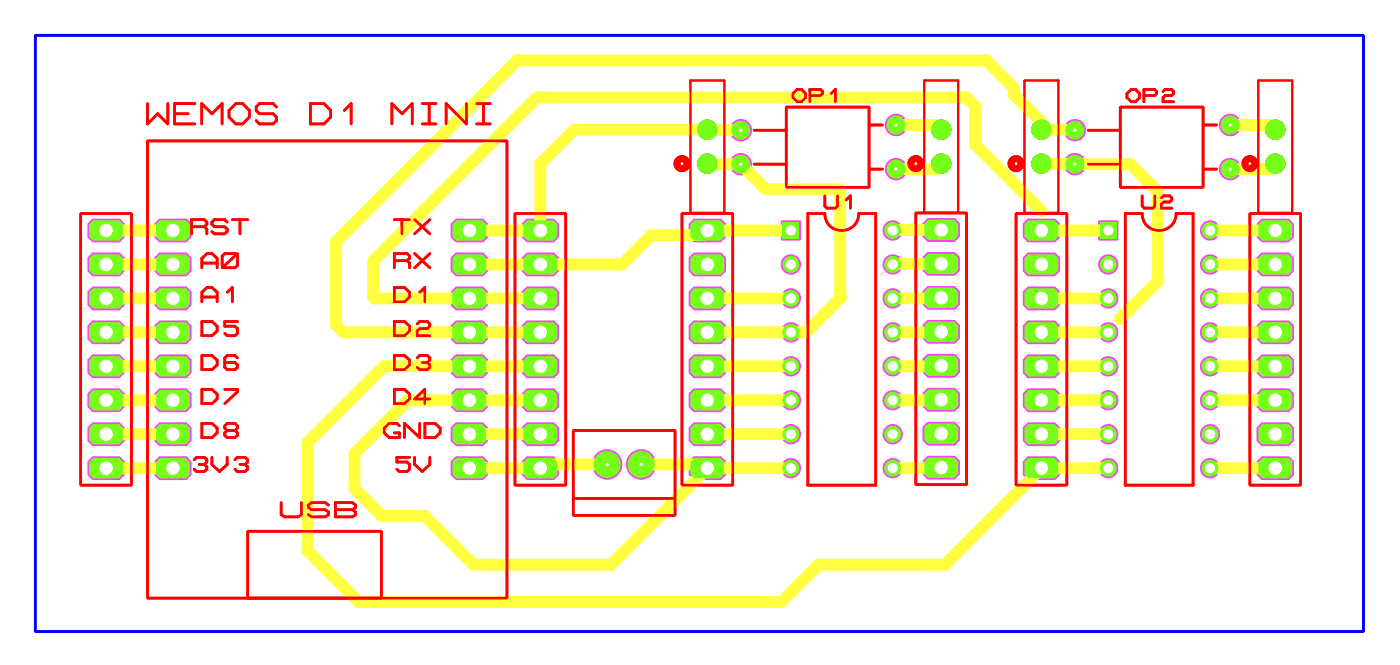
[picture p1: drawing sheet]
<svg xmlns="http://www.w3.org/2000/svg" width="105mm" height="50mm" viewBox="0 0 105 50" stroke-linecap="round" stroke-linejoin="round" font-family="sans-serif">
<g fill="#ff3fff">
<path d="M58.5 16.5h1.4v1.5h-1.4z" fill-rule="evenodd"/>
<path d="M82.2 16.5h1.5v1.5h-1.5z" fill-rule="evenodd"/>
<path d="M39 16.7l.4-.4h2.1l.3 .4v1l-.3 .4h-2.1l-.4-.4z" fill-rule="evenodd"/>
<path d="M39 19.3l.4-.4h2.1l.3 .4v1l-.3 .4h-2.1l-.4-.4z" fill-rule="evenodd"/>
<path d="M39 21.8l.4-.4h2.1l.3 .4v1l-.3 .4h-2.1l-.4-.4z" fill-rule="evenodd"/>
<path d="M39.4 24h2.1l.3 .3v1.1l-.3 .3h-2.1l-.4-.3v-1.1z" fill-rule="evenodd"/>
<path d="M39 26.9l.4-.4h2.1l.3 .4v1l-.3 .4h-2.1l-.4-.4z" fill-rule="evenodd"/>
<path d="M39 29.4l.4-.4h2.1l.3 .4v1l-.3 .4h-2.1l-.4-.4z" fill-rule="evenodd"/>
<path d="M39 32l.4-.4h2.1l.3 .4v1l-.3 .4h-2.1l-.4-.4z" fill-rule="evenodd"/>
<path d="M39 34.5l.4-.4h2.1l.3 .4v1l-.3 .4h-2.1l-.4-.4z" fill-rule="evenodd"/>
<path d="M51.5 16.7l.4-.4h2.1l.3 .4v1l-.3 .4h-2.1l-.4-.4z" fill-rule="evenodd"/>
<path d="M51.5 19.3l.4-.4h2.1l.3 .4v1l-.3 .4h-2.1l-.4-.4z" fill-rule="evenodd"/>
<path d="M51.5 21.8l.4-.4h2.1l.3 .4v1l-.3 .4h-2.1l-.4-.4z" fill-rule="evenodd"/>
<path d="M51.5 24.3l.4-.3h2.1l.3 .3v1.1l-.3 .3h-2.1l-.4-.3z" fill-rule="evenodd"/>
<path d="M51.5 26.9l.4-.4h2.1l.3 .4v1l-.3 .4h-2.1l-.4-.4z" fill-rule="evenodd"/>
<path d="M51.5 29.4l.4-.4h2.1l.3 .4v1l-.3 .4h-2.1l-.4-.4z" fill-rule="evenodd"/>
<path d="M51.5 32l.4-.4h2.1l.3 .4v1l-.3 .4h-2.1l-.4-.4z" fill-rule="evenodd"/>
<path d="M51.5 34.5l.4-.4h2.1l.3 .4v1l-.3 .4h-2.1l-.4-.4z" fill-rule="evenodd"/>
<path d="M69 16.7l.4-.4h2.1l.3 .4v1l-.3 .4h-2.1l-.4-.4z" fill-rule="evenodd"/>
<path d="M69 19.2l.4-.4h2.1l.3 .4v1l-.3 .4h-2.1l-.4-.4z" fill-rule="evenodd"/>
<path d="M69 21.8l.4-.4h2.1l.3 .4v1l-.3 .4h-2.1l-.4-.4z" fill-rule="evenodd"/>
<path d="M69 24.3l.4-.4h2.1l.3 .4v1l-.3 .4h-2.1l-.4-.4z" fill-rule="evenodd"/>
<path d="M69 26.8l.4-.3h2.1l.3 .3v1.1l-.3 .3h-2.1l-.4-.3z" fill-rule="evenodd"/>
<path d="M69 29.4l.4-.4h2.1l.3 .4v1l-.3 .4h-2.1l-.4-.4z" fill-rule="evenodd"/>
<path d="M69 31.9l.4-.4h2.1l.3 .4v1l-.3 .4h-2.1l-.4-.4z" fill-rule="evenodd"/>
<path d="M69 34.5l.4-.4h2.1l.3 .4v1l-.3 .4h-2.1l-.4-.4z" fill-rule="evenodd"/>
<path d="M76.5 16.7l.4-.4h2.1l.3 .4v1l-.3 .4h-2.1l-.4-.4z" fill-rule="evenodd"/>
<path d="M76.5 19.3l.4-.4h2.1l.3 .4v1l-.3 .4h-2.1l-.4-.4z" fill-rule="evenodd"/>
<path d="M76.5 21.8l.4-.4h2.1l.3 .4v1l-.3 .4h-2.1l-.4-.4z" fill-rule="evenodd"/>
<path d="M76.5 24.3l.4-.3h2.1l.3 .3v1.1l-.3 .3h-2.1l-.4-.3z" fill-rule="evenodd"/>
<path d="M76.5 26.9l.4-.4h2.1l.3 .4v1l-.3 .4h-2.1l-.4-.4z" fill-rule="evenodd"/>
<path d="M76.5 29.4l.4-.4h2.1l.3 .4v1l-.3 .4h-2.1l-.4-.4z" fill-rule="evenodd"/>
<path d="M76.5 32l.4-.4h2.1l.3 .4v1l-.3 .4h-2.1l-.4-.4z" fill-rule="evenodd"/>
<path d="M76.5 34.5l.4-.4h2.1l.3 .4v1l-.3 .4h-2.1l-.4-.4z" fill-rule="evenodd"/>
<path d="M94 16.7l.4-.4h2.1l.3 .4v1l-.3 .4h-2.1l-.4-.4z" fill-rule="evenodd"/>
<path d="M94 19.3l.4-.4h2.1l.3 .4v1l-.3 .4h-2.1l-.4-.4z" fill-rule="evenodd"/>
<path d="M94 21.8l.4-.4h2.1l.3 .4v1l-.3 .4h-2.1l-.4-.4z" fill-rule="evenodd"/>
<path d="M94 24.3l.4-.3h2.1l.3 .3v1.1l-.3 .3h-2.1l-.4-.3z" fill-rule="evenodd"/>
<path d="M94 26.9l.4-.4h2.1l.3 .4v1l-.3 .4h-2.1l-.4-.4z" fill-rule="evenodd"/>
<path d="M94 29.4l.4-.4h2.1l.3 .4v1l-.3 .4h-2.1l-.4-.4z" fill-rule="evenodd"/>
<path d="M94 32l.4-.4h2.1l.3 .4v1l-.3 .4h-2.1l-.4-.4z" fill-rule="evenodd"/>
<path d="M94 34.5l.4-.4h2.1l.3 .4v1l-.3 .4h-2.1l-.4-.4z" fill-rule="evenodd"/>
<path d="M6.5 16.7l.4-.4h2.1l.3 .4v1l-.3 .4h-2.1l-.4-.4z" fill-rule="evenodd"/>
<path d="M6.5 19.3l.4-.4h2.1l.3 .4v1l-.3 .4h-2.1l-.4-.4z" fill-rule="evenodd"/>
<path d="M6.5 21.8l.4-.4h2.1l.3 .4v1l-.3 .4h-2.1l-.4-.4z" fill-rule="evenodd"/>
<path d="M6.9 24h2.1l.3 .3v1.1l-.3 .3h-2.1l-.4-.3v-1.1z" fill-rule="evenodd"/>
<path d="M6.5 26.9l.4-.4h2.1l.3 .4v1l-.3 .4h-2.1l-.4-.4z" fill-rule="evenodd"/>
<path d="M6.5 29.4l.4-.4h2.1l.3 .4v1l-.3 .4h-2.1l-.4-.4z" fill-rule="evenodd"/>
<path d="M6.5 32l.4-.4h2.1l.3 .4v1l-.3 .4h-2.1l-.4-.4z" fill-rule="evenodd"/>
<path d="M6.5 34.5l.4-.4h2.1l.3 .4v1l-.3 .4h-2.1l-.4-.4z" fill-rule="evenodd"/>
<path d="M11.5 16.7l.4-.4h2.1l.3 .4v1l-.3 .4h-2.1l-.4-.4z" fill-rule="evenodd"/>
<path d="M33.7 16.7l.4-.4h2l.4 .4v1l-.4 .4h-2l-.4-.4z" fill-rule="evenodd"/>
<path d="M11.5 19.3l.4-.4h2.1l.3 .4v1l-.3 .4h-2.1l-.4-.4z" fill-rule="evenodd"/>
<path d="M33.7 19.3l.4-.4h2l.4 .4v1l-.4 .4h-2l-.4-.4z" fill-rule="evenodd"/>
<path d="M11.5 21.8l.4-.4h2.1l.3 .4v1l-.3 .4h-2.1l-.4-.4z" fill-rule="evenodd"/>
<path d="M33.7 21.8l.4-.4h2l.4 .4v1l-.4 .4h-2l-.4-.4z" fill-rule="evenodd"/>
<path d="M11.9 24h2.1l.3 .3v1.1l-.3 .3h-2.1l-.4-.3v-1.1z" fill-rule="evenodd"/>
<path d="M34.1 24h2l.4 .3v1.1l-.4 .3h-2l-.4-.3v-1.1z" fill-rule="evenodd"/>
<path d="M11.5 26.9l.4-.4h2.1l.3 .4v1l-.3 .4h-2.1l-.4-.4z" fill-rule="evenodd"/>
<path d="M33.7 26.9l.4-.4h2l.4 .4v1l-.4 .4h-2l-.4-.4z" fill-rule="evenodd"/>
<path d="M11.5 29.4l.4-.4h2.1l.3 .4v1l-.3 .4h-2.1l-.4-.4z" fill-rule="evenodd"/>
<path d="M33.7 29.4l.4-.4h2l.4 .4v1l-.4 .4h-2l-.4-.4z" fill-rule="evenodd"/>
<path d="M11.5 32l.4-.4h2.1l.3 .4v1l-.3 .4h-2.1l-.4-.4z" fill-rule="evenodd"/>
<path d="M33.7 32l.4-.4h2l.4 .4v1l-.4 .4h-2l-.4-.4z" fill-rule="evenodd"/>
<path d="M33.7 34.5l.4-.4h2l.4 .4v1l-.4 .4h-2l-.4-.4z" fill-rule="evenodd"/>
<path d="M11.5 34.5l.4-.4h2.1l.3 .4v1l-.3 .4h-2.1l-.4-.4z" fill-rule="evenodd"/>
<circle cx="59.2" cy="19.8" r=".76"/>
<circle cx="59.2" cy="22.3" r=".76"/>
<circle cx="59.2" cy="24.9" r=".76"/>
<circle cx="59.2" cy="27.4" r=".76"/>
<circle cx="59.2" cy="29.9" r=".76"/>
<circle cx="59.2" cy="32.5" r=".76"/>
<circle cx="59.2" cy="35" r=".76"/>
<circle cx="66.8" cy="35" r=".76"/>
<circle cx="66.8" cy="32.5" r=".76"/>
<circle cx="66.8" cy="29.9" r=".76"/>
<circle cx="66.8" cy="27.4" r=".76"/>
<circle cx="66.8" cy="24.9" r=".76"/>
<circle cx="66.8" cy="22.3" r=".76"/>
<circle cx="66.8" cy="19.8" r=".76"/>
<circle cx="66.8" cy="17.2" r=".76"/>
<circle cx="82.9" cy="19.8" r=".76"/>
<circle cx="82.9" cy="22.3" r=".76"/>
<circle cx="82.9" cy="24.9" r=".76"/>
<circle cx="82.9" cy="27.4" r=".76"/>
<circle cx="82.9" cy="29.9" r=".76"/>
<circle cx="82.9" cy="32.5" r=".76"/>
<circle cx="82.9" cy="35" r=".76"/>
<circle cx="90.6" cy="35" r=".76"/>
<circle cx="90.6" cy="32.5" r=".76"/>
<circle cx="90.6" cy="29.9" r=".76"/>
<circle cx="90.6" cy="27.4" r=".76"/>
<circle cx="90.6" cy="24.9" r=".76"/>
<circle cx="90.6" cy="22.3" r=".76"/>
<circle cx="90.6" cy="19.8" r=".76"/>
<circle cx="90.6" cy="17.2" r=".76"/>
<circle cx="48" cy="34.7" r="1.14"/>
<circle cx="45.4" cy="34.7" r="1.14"/>
<circle cx="55.4" cy="9.7" r=".84"/>
<circle cx="55.4" cy="12.3" r=".84"/>
<circle cx="67.1" cy="9.4" r=".84"/>
<circle cx="67.1" cy="12.7" r=".84"/>
<circle cx="80.4" cy="9.7" r=".84"/>
<circle cx="80.4" cy="12.3" r=".84"/>
<circle cx="92.1" cy="9.4" r=".84"/>
<circle cx="92.1" cy="12.7" r=".84"/>
<circle cx="52.9" cy="12.2" r=".76"/>
<circle cx="52.9" cy="9.7" r=".76"/>
<circle cx="77.9" cy="12.2" r=".76"/>
<circle cx="77.9" cy="9.7" r=".76"/>
<circle cx="70.4" cy="12.2" r=".76"/>
<circle cx="70.4" cy="9.7" r=".76"/>
<circle cx="95.4" cy="12.2" r=".76"/>
<circle cx="95.4" cy="9.7" r=".76"/>
</g>
<path d="M2.6 2.6h99.4v44.6h-99.4z" fill="none" stroke="#00f" stroke-width=".2"/>
<g fill="none" stroke="#f00" stroke-width=".2">
<path d="M6 16h3.8v20.3h-3.8zM11 10.5h26.9v34.2h-26.9zM11 7.7v1.6l.8-.8 .8 .8v-1.6M13.1 8.5h1M14.3 17h1M14.6 7.7h-1.5v1.6h1.5M15.1 9.3v-1.6l.8 .8 .7-.8v1.6M15.1 19.7h1.1M15.3 17l.2-.2v-.2l-.2-.2h-1v1.1M15.3 17l.2 .1v.4M16.6 19.1l.2-.1h.8l.2 .1v.8l-.2 .1h-.8l-.2-.1zM17 16.6l-.2-.2h-.8l-.1 .2v.2l.1 .2h.8l.2 .1v.2l-.2 .2h-.8l-.1-.2"/>
<path d="M17.1 8.3l.5-.6h.6l.5 .6v.5l-.5 .5h-.6l-.5-.5zM17.4 16.4h1.1M17.8 19l-1.2 1M18 16.4v1.1M20.7 8l-.3-.3h-1l-.2 .3v.3l.2 .2h1l.3 .3v.2l-.3 .3h-1l-.2-.3M23.2 7.7h1l.5 .6v.5l-.5 .5h-1zM25.8 8.3l.5-.6v1.6M29.3 9.3v-1.6l.8 .8 .7-.8v1.6M29.5 19.5h1M29.5 16.4h1.1M30.1 16.4v1.1M30.5 19.5l.1-.2v-.2l-.1-.1h-1v1"/>
<path d="M30.5 19.5l.1 .2v.3M31 19l1.2 1M31 16.4l1.2 1.1M31.6 9.3h1M31.6 7.7h1M32.1 7.7v1.6M32.2 19l-1.2 1M32.2 16.4l-1.2 1.1M34.9 7.7v1.6l-1.5-1.6v1.6M35.7 9.3h1M35.7 7.7h1M36.2 7.7v1.6"/>
<path d="M38.5 16h3.8v20.3h-3.8zM51 16h3.8v20.3h-3.8zM56.4 9.7h2.4M56.4 12.3h2.4M58.8 8h6.2v6h-6.2zM59.3 7l.4-.3h.3l.3 .3v.3l-.3 .3h-.3l-.4-.3zM60.5 16h1.2a1.27 1.27 0 0 0 1.3 1.2 1.27 1.27 0 0 0 1.3-1.2h1.2v20.3h-5zM60.6 7.1h.8l.2-.1v-.2l-.2-.1h-.8v.9M61.7 14.6v.8l.2 .2h.6l.2-.2v-.8M62.2 7l.3-.3v.9M63.3 15l.3-.4v1M65 9.3h1"/>
<path d="M65 12.6h1M68.5 15.9h3.8v20.3h-3.8zM76 16h3.8v20.3h-3.8zM81.4 9.7h2.4M81.4 12.3h2.4M83.8 8h6.2v6h-6.2zM84.2 16h1.3a1.27 1.27 0 0 0 1.2 1.2 1.27 1.27 0 0 0 1.3-1.2h1.3v20.3h-5.1zM84.3 7l.4-.3h.3l.3 .3v.3l-.3 .3h-.3l-.4-.3zM85.5 14.6v.8l.1 .2h.7l.1-.2v-.8M85.6 7.1h.8l.2-.1v-.2l-.2-.1h-.8v.9M86.9 14.8l.2-.2h.4l.2 .2v.2l-.2 .1h-.4l-.2 .2v.3h.8M87 6.8l.2-.1h.5l.1 .1v.2l-.1 .1h-.5l-.2 .2v.3h.8"/>
<path d="M90 9.3h1M90 12.6h1M93.5 16h3.8v20.3h-3.8zM14.5 34.4l.2-.2h.6l.2 .2v.2l-.2 .1M14.9 34.7h.4M15.1 31.7h.8l.3 .3v.4l-.3 .3h-.8zM15.1 29.1h.8l.3 .4v.3l-.3 .4h-.8zM15.1 26.6h.8l.3 .3v.4l-.3 .3h-.8zM15.1 24h.8l.3 .4v.4l-.3 .3h-.8zM15.1 22.6v-.7l.4-.4h.4l.3 .4v.7M15.1 20v-.7l.4-.3h.4l.3 .3v.7M15.1 22.2h1.1"/>
<path d="M15.3 34.7l.2 .2v.2l-.2 .2h-.6l-.2-.2M15.9 34.2v.5l.5 .6 .6-.6v-.5M16.8 29.1h1v.2l-1 .9M17 32.2l-.2 .2v.2l.2 .1h.6l.2-.1v-.2l-.2-.2M17 32.2l-.2-.2v-.2l.2-.1h.6l.2 .1v.2l-.2 .2M17 32.2h.6M17 21.9l.4-.4v1.1M17.6 34.4l.2-.2h.5l.2 .2v.2l-.2 .1M17.8 26.8l-.2-.2h-.6l-.2 .2v.7l.2 .1h.6l.2-.1v-.2l-.2-.2h-.8M17.8 24h-1v.4h.8l.2 .2v.3l-.2 .2h-.6l-.2-.2M18 34.7h.3M18.3 34.7l.2 .2v.2l-.2 .2h-.5l-.2-.2"/>
<path d="M18.5 39.7h10v5h-10zM21 37.6v.9l.3 .2h1l.3-.2v-.9M24.6 37.8l-.3-.2h-1l-.2 .2v.1l.2 .2h1l.3 .2v.2l-.3 .2h-1l-.2-.2M25.1 37.6h1.3l.2 .2v.1l-.2 .2 .2 .2v.2l-.2 .2h-1.3zM25.1 38.1h1.3M29.5 21.5h.8l.3 .4v.3l-.3 .4h-.8zM29.5 24h.8l.3 .4v.4l-.3 .3h-.8zM29.5 26.6h.8l.3 .3v.4l-.3 .3h-.8zM29.5 29.1h.8l.3 .4v.3l-.3 .4h-.8zM29.9 31.8l-.2-.1h-.6l-.4 .3v.4l.4 .3h.8v-.3h-.4M30.6 34.2h-.9v.4h.8l.1 .1v.4l-.1 .2h-.6l-.2-.2M31 34.2v.5l.6 .6 .6-.6v-.5"/>
<path d="M31.2 24.2l.2-.2h.6l.2 .2v.2l-.2 .2h-.6l-.2 .2v.3h1M31.2 26.8l.2-.2h.6l.2 .2v.1l-.2 .2M31.4 31.7v1l-1.1-1v1M31.4 21.9l.4-.4v1.1M31.6 27.1h.4M31.8 31.7h.8l.3 .3v.4l-.3 .3h-.8zM32 27.1l.2 .2v.2l-.2 .1h-.6l-.2-.1M32.2 29.8h-1.2l.8-.7v1.1M42.9 32.2h7.6v6.3h-7.6zM42.9 37.3h7.6"/>
</g>
<g fill="none" stroke="#f00" stroke-width=".51">
<circle cx="51" cy="12.2" r=".38"/>
<circle cx="68.5" cy="12.2" r=".38"/>
<circle cx="76" cy="12.2" r=".38"/>
<circle cx="93.5" cy="12.2" r=".38"/>
</g>
<path d="M51.7 6h2.5v9.9h-2.5zM69.2 6h2.5v9.9h-2.5zM76.7 6h2.5v9.9h-2.5zM94.2 6h2.5v9.9h-2.5z" fill="none" stroke="#f00" stroke-width=".15"/>
<path d="M52.9 17.2h6.3M53 12.3h2.4M52.9 35h6.3M52.9 32.5h6.3M52.9 29.9h6.3M52.9 27.4h6.3M52.9 24.9h6.3M52.9 22.3h6.3" fill="none" stroke="#ffff3f" stroke-width=".89"/>
<circle cx="53" cy="12.3" r=".44" fill="#ffff3f"/>
<path d="M52.9 12.2l.1 .1M53 9.7h2.4" fill="none" stroke="#ffff3f" stroke-width=".89"/>
<circle cx="53" cy="9.7" r=".44" fill="#ffff3f"/>
<path d="M52.9 9.7h.1M67.1 9.3h3" fill="none" stroke="#ffff3f" stroke-width=".89"/>
<circle cx="70.1" cy="9.3" r=".44" fill="#ffff3f"/>
<path d="M67.1 12.6h2.9M70.1 9.3l.3 .4" fill="none" stroke="#ffff3f" stroke-width=".89"/>
<circle cx="70" cy="12.6" r=".44" fill="#ffff3f"/>
<path d="M70.4 12.2l-.4 .4M77.9 9.7h2.5" fill="none" stroke="#ffff3f" stroke-width=".89"/>
<circle cx="80.4" cy="9.7" r=".44" fill="#ffff3f"/>
<path d="M77.9 12.2h2.5M80.4 9.7h.1" fill="none" stroke="#ffff3f" stroke-width=".89"/>
<circle cx="80.4" cy="12.2" r=".44" fill="#ffff3f"/>
<path d="M80.4 12.2v.1M92.1 9.3h3" fill="none" stroke="#ffff3f" stroke-width=".89"/>
<circle cx="95.1" cy="9.3" r=".44" fill="#ffff3f"/>
<path d="M92.1 12.6h2.9M95.1 9.3l.3 .4" fill="none" stroke="#ffff3f" stroke-width=".89"/>
<circle cx="95" cy="12.6" r=".44" fill="#ffff3f"/>
<g fill="none" stroke="#ffff3f" stroke-width=".89">
<path d="M66.8 17.2h3.6M77.9 17.2h5M90.6 17.2h4.8M90.6 19.8h4.8M95.4 12.2l-.4 .4M77.9 22.3h5M77.9 24.9h5M77.9 27.4h5M77.9 29.9h5M77.9 35h5M77.9 32.5h5M90.6 22.3h4.8"/>
<path d="M90.6 24.9h4.8M90.6 27.4h4.8M90.6 29.9h4.8M90.6 35h4.8"/>
</g>
<circle cx="66.8" cy="17.2" r=".44" fill="#ffff3f"/>
<path d="M66.8 17.2h.1M66.8 19.7h3.6" fill="none" stroke="#ffff3f" stroke-width=".89"/>
<circle cx="66.8" cy="19.7" r=".44" fill="#ffff3f"/>
<path d="M66.8 19.7v.1M66.8 22.3h3.6" fill="none" stroke="#ffff3f" stroke-width=".89"/>
<circle cx="70.4" cy="22.3" r=".44" fill="#ffff3f"/>
<path d="M66.8 24.9h3.6M70.4 22.3h.1" fill="none" stroke="#ffff3f" stroke-width=".89"/>
<circle cx="70.4" cy="24.9" r=".44" fill="#ffff3f"/>
<path d="M66.8 27.4h3.6M70.4 24.8v.1" fill="none" stroke="#ffff3f" stroke-width=".89"/>
<circle cx="70.4" cy="27.4" r=".44" fill="#ffff3f"/>
<path d="M66.8 29.9h3.6M70.4 27.4h.1" fill="none" stroke="#ffff3f" stroke-width=".89"/>
<circle cx="70.4" cy="29.9" r=".44" fill="#ffff3f"/>
<path d="M66.8 35h3.6M70.4 29.9h.1" fill="none" stroke="#ffff3f" stroke-width=".89"/>
<circle cx="70.4" cy="35" r=".44" fill="#ffff3f"/>
<path d="M40.7 34.7h4.7M70.4 35h.1" fill="none" stroke="#ffff3f" stroke-width=".89"/>
<circle cx="40.7" cy="34.7" r=".44" fill="#ffff3f"/>
<path d="M40.7 34.7l-.3 .3M48 34.7h4.7" fill="none" stroke="#ffff3f" stroke-width=".89"/>
<circle cx="52.7" cy="34.7" r=".44" fill="#ffff3f"/>
<g fill="none" stroke="#ffff3f" stroke-width=".89">
<path d="M7.9 17.2h5M7.9 19.8h5M35.1 17.2h5.3M35.1 19.8h5.3M7.9 22.3h5M7.9 24.9h5M7.9 27.4h5M7.9 29.9h5M7.9 32.5h5M7.9 35h5M30.5 29.9h9.9M35.1 22.3h5.3"/>
<path d="M35.1 24.9h5.3M35.1 27.4h5.3M35.1 32.5h5.3M35.1 35h5.3M52.7 34.7l.2 .3"/>
</g>
<circle cx="30.5" cy="29.9" r=".44" fill="#ffff3f"/>
<path d="M30.5 29.9l-4 4" fill="none" stroke="#ffff3f" stroke-width=".89"/>
<circle cx="26.5" cy="33.9" r=".44" fill="#ffff3f"/>
<path d="M26.5 33.9v2.6" fill="none" stroke="#ffff3f" stroke-width=".89"/>
<circle cx="26.5" cy="36.5" r=".44" fill="#ffff3f"/>
<path d="M26.5 36.5l2.1 2.1" fill="none" stroke="#ffff3f" stroke-width=".89"/>
<circle cx="28.6" cy="38.6" r=".44" fill="#ffff3f"/>
<path d="M28.6 38.6h3.2" fill="none" stroke="#ffff3f" stroke-width=".89"/>
<circle cx="31.8" cy="38.6" r=".44" fill="#ffff3f"/>
<path d="M31.8 38.6l3.6 3.6" fill="none" stroke="#ffff3f" stroke-width=".89"/>
<circle cx="35.4" cy="42.2" r=".44" fill="#ffff3f"/>
<path d="M35.4 42.2h10.3" fill="none" stroke="#ffff3f" stroke-width=".89"/>
<circle cx="45.7" cy="42.2" r=".44" fill="#ffff3f"/>
<path d="M28.7 27.4h6.4M52.9 35l-7.2 7.2" fill="none" stroke="#ffff3f" stroke-width=".89"/>
<circle cx="28.7" cy="27.4" r=".44" fill="#ffff3f"/>
<path d="M28.7 27.4l-5.7 5.7" fill="none" stroke="#ffff3f" stroke-width=".89"/>
<circle cx="23" cy="33.1" r=".44" fill="#ffff3f"/>
<path d="M23 33.1v8.1" fill="none" stroke="#ffff3f" stroke-width=".89"/>
<circle cx="23" cy="41.2" r=".44" fill="#ffff3f"/>
<path d="M23 41.2l3.9 3.8" fill="none" stroke="#ffff3f" stroke-width=".89"/>
<circle cx="26.9" cy="45" r=".44" fill="#ffff3f"/>
<path d="M26.9 45h31.6" fill="none" stroke="#ffff3f" stroke-width=".89"/>
<circle cx="58.5" cy="45" r=".44" fill="#ffff3f"/>
<path d="M61.3 42.2l-2.8 2.8" fill="none" stroke="#ffff3f" stroke-width=".89"/>
<circle cx="61.3" cy="42.2" r=".44" fill="#ffff3f"/>
<path d="M61.3 42.2h9.4" fill="none" stroke="#ffff3f" stroke-width=".89"/>
<circle cx="70.7" cy="42.2" r=".44" fill="#ffff3f"/>
<path d="M40.4 12.2v5M77.9 35l-7.2 7.2" fill="none" stroke="#ffff3f" stroke-width=".89"/>
<circle cx="40.4" cy="12.2" r=".44" fill="#ffff3f"/>
<path d="M43 9.7l-2.6 2.5" fill="none" stroke="#ffff3f" stroke-width=".89"/>
<circle cx="43" cy="9.7" r=".44" fill="#ffff3f"/>
<path d="M40.4 19.8h6.2M43 9.7h9.9" fill="none" stroke="#ffff3f" stroke-width=".89"/>
<circle cx="46.6" cy="19.8" r=".44" fill="#ffff3f"/>
<path d="M48.7 17.6l-2.1 2.2" fill="none" stroke="#ffff3f" stroke-width=".89"/>
<circle cx="48.7" cy="17.6" r=".44" fill="#ffff3f"/>
<path d="M48.7 17.6h3.9" fill="none" stroke="#ffff3f" stroke-width=".89"/>
<circle cx="52.6" cy="17.6" r=".44" fill="#ffff3f"/>
<path d="M52.9 17.2l-.3 .4M55.4 12.3l1.9 1.9" fill="none" stroke="#ffff3f" stroke-width=".89"/>
<circle cx="57.3" cy="14.2" r=".44" fill="#ffff3f"/>
<path d="M57.3 14.2h5.6" fill="none" stroke="#ffff3f" stroke-width=".89"/>
<circle cx="62.9" cy="14.2" r=".44" fill="#ffff3f"/>
<path d="M62.9 14.2v8" fill="none" stroke="#ffff3f" stroke-width=".89"/>
<circle cx="62.9" cy="22.2" r=".44" fill="#ffff3f"/>
<path d="M62.9 22.2h.1" fill="none" stroke="#ffff3f" stroke-width=".89"/>
<circle cx="62.9" cy="22.2" r=".44" fill="#ffff3f"/>
<path d="M62.9 22.2l-2.6 2.7" fill="none" stroke="#ffff3f" stroke-width=".89"/>
<circle cx="60.3" cy="24.9" r=".44" fill="#ffff3f"/>
<path d="M59.2 24.9h1.1" fill="none" stroke="#ffff3f" stroke-width=".89"/>
<circle cx="83.8" cy="23.9" r=".44" fill="#ffff3f"/>
<path d="M80.4 12.3h4.2" fill="none" stroke="#ffff3f" stroke-width=".89"/>
<circle cx="84.6" cy="12.3" r=".44" fill="#ffff3f"/>
<path d="M84.6 12.3l2 2" fill="none" stroke="#ffff3f" stroke-width=".89"/>
<circle cx="86.6" cy="14.3" r=".44" fill="#ffff3f"/>
<path d="M86.6 14.3v6.7" fill="none" stroke="#ffff3f" stroke-width=".89"/>
<circle cx="86.6" cy="21" r=".44" fill="#ffff3f"/>
<path d="M86.6 21l-2.8 2.9" fill="none" stroke="#ffff3f" stroke-width=".89"/>
<circle cx="77.9" cy="15.8" r=".44" fill="#ffff3f"/>
<path d="M28 22.3h7.1" fill="none" stroke="#ffff3f" stroke-width=".89"/>
<circle cx="28" cy="22.3" r=".44" fill="#ffff3f"/>
<path d="M27.9 22.2l.1 .1" fill="none" stroke="#ffff3f" stroke-width=".89"/>
<circle cx="27.9" cy="22.2" r=".44" fill="#ffff3f"/>
<path d="M27.9 19.5v2.7" fill="none" stroke="#ffff3f" stroke-width=".89"/>
<circle cx="27.9" cy="19.5" r=".44" fill="#ffff3f"/>
<path d="M31.7 15.8l-3.8 3.7" fill="none" stroke="#ffff3f" stroke-width=".89"/>
<circle cx="31.7" cy="15.8" r=".44" fill="#ffff3f"/>
<path d="M40.2 7.3l-8.5 8.5" fill="none" stroke="#ffff3f" stroke-width=".89"/>
<circle cx="40.2" cy="7.3" r=".44" fill="#ffff3f"/>
<path d="M40.2 7.3h.9" fill="none" stroke="#ffff3f" stroke-width=".89"/>
<circle cx="41.1" cy="7.3" r=".44" fill="#ffff3f"/>
<path d="M41.1 7.3h31.2" fill="none" stroke="#ffff3f" stroke-width=".89"/>
<circle cx="72.3" cy="7.3" r=".44" fill="#ffff3f"/>
<path d="M72.3 7.3l.7 .6" fill="none" stroke="#ffff3f" stroke-width=".89"/>
<circle cx="73" cy="7.9" r=".44" fill="#ffff3f"/>
<path d="M73 7.9v2.9" fill="none" stroke="#ffff3f" stroke-width=".89"/>
<circle cx="73" cy="10.8" r=".44" fill="#ffff3f"/>
<path d="M73 10.8l4.9 5M25.7 24.9h9.4" fill="none" stroke="#ffff3f" stroke-width=".89"/>
<circle cx="25.7" cy="24.9" r=".44" fill="#ffff3f"/>
<path d="M25.1 24.3l.6 .6" fill="none" stroke="#ffff3f" stroke-width=".89"/>
<circle cx="25.1" cy="24.3" r=".44" fill="#ffff3f"/>
<path d="M25.1 18.1v6.2" fill="none" stroke="#ffff3f" stroke-width=".89"/>
<circle cx="25.1" cy="18.1" r=".44" fill="#ffff3f"/>
<path d="M26.1 17.1l-1 1" fill="none" stroke="#ffff3f" stroke-width=".89"/>
<circle cx="26.1" cy="17.1" r=".44" fill="#ffff3f"/>
<path d="M38.7 4.5l-12.6 12.6" fill="none" stroke="#ffff3f" stroke-width=".89"/>
<circle cx="38.7" cy="4.5" r=".44" fill="#ffff3f"/>
<path d="M38.7 4.5h35.1" fill="none" stroke="#ffff3f" stroke-width=".89"/>
<circle cx="73.8" cy="4.5" r=".44" fill="#ffff3f"/>
<path d="M73.8 4.5l2.1 2.1" fill="none" stroke="#ffff3f" stroke-width=".89"/>
<circle cx="75.9" cy="6.6" r=".44" fill="#ffff3f"/>
<path d="M75.9 6.6v.4" fill="none" stroke="#ffff3f" stroke-width=".89"/>
<circle cx="75.9" cy="7" r=".44" fill="#ffff3f"/>
<path d="M75.9 7l2 2.1" fill="none" stroke="#ffff3f" stroke-width=".89"/>
<circle cx="77.9" cy="9.1" r=".44" fill="#ffff3f"/>
<path d="M77.9 9.1v.6" fill="none" stroke="#ffff3f" stroke-width=".89"/>
<path d="M58.6 16.6h1.2v1.3h-1.2z" fill="#75ff19"/>
<circle cx="59.2" cy="17.2" r=".38" fill="#fff"/>
<circle cx="59.2" cy="19.8" r=".63" fill="#75ff19"/>
<circle cx="59.2" cy="19.8" r=".38" fill="#fff"/>
<circle cx="59.2" cy="22.3" r=".63" fill="#75ff19"/>
<circle cx="59.2" cy="22.3" r=".38" fill="#fff"/>
<circle cx="59.2" cy="24.9" r=".63" fill="#75ff19"/>
<circle cx="59.2" cy="24.9" r=".38" fill="#fff"/>
<circle cx="59.2" cy="27.4" r=".63" fill="#75ff19"/>
<circle cx="59.2" cy="27.4" r=".38" fill="#fff"/>
<circle cx="59.2" cy="29.9" r=".63" fill="#75ff19"/>
<circle cx="59.2" cy="29.9" r=".38" fill="#fff"/>
<circle cx="59.2" cy="32.5" r=".63" fill="#75ff19"/>
<circle cx="59.2" cy="32.5" r=".38" fill="#fff"/>
<circle cx="59.2" cy="35" r=".63" fill="#75ff19"/>
<circle cx="59.2" cy="35" r=".38" fill="#fff"/>
<circle cx="66.8" cy="35" r=".63" fill="#75ff19"/>
<circle cx="66.8" cy="35" r=".38" fill="#fff"/>
<circle cx="66.8" cy="32.5" r=".63" fill="#75ff19"/>
<circle cx="66.8" cy="32.5" r=".38" fill="#fff"/>
<circle cx="66.8" cy="29.9" r=".63" fill="#75ff19"/>
<circle cx="66.8" cy="29.9" r=".38" fill="#fff"/>
<circle cx="66.8" cy="27.4" r=".63" fill="#75ff19"/>
<circle cx="66.8" cy="27.4" r=".38" fill="#fff"/>
<circle cx="66.8" cy="24.9" r=".63" fill="#75ff19"/>
<circle cx="66.8" cy="24.9" r=".38" fill="#fff"/>
<circle cx="66.8" cy="22.3" r=".63" fill="#75ff19"/>
<circle cx="66.8" cy="22.3" r=".38" fill="#fff"/>
<circle cx="66.8" cy="19.8" r=".63" fill="#75ff19"/>
<circle cx="66.8" cy="19.8" r=".38" fill="#fff"/>
<circle cx="66.8" cy="17.2" r=".63" fill="#75ff19"/>
<circle cx="66.8" cy="17.2" r=".38" fill="#fff"/>
<path d="M82.3 16.6h1.3v1.3h-1.3z" fill="#75ff19"/>
<circle cx="82.9" cy="17.2" r=".38" fill="#fff"/>
<circle cx="82.9" cy="19.8" r=".63" fill="#75ff19"/>
<circle cx="82.9" cy="19.8" r=".38" fill="#fff"/>
<circle cx="82.9" cy="22.3" r=".63" fill="#75ff19"/>
<circle cx="82.9" cy="22.3" r=".38" fill="#fff"/>
<circle cx="82.9" cy="24.9" r=".63" fill="#75ff19"/>
<circle cx="82.9" cy="24.9" r=".38" fill="#fff"/>
<circle cx="82.9" cy="27.4" r=".63" fill="#75ff19"/>
<circle cx="82.9" cy="27.4" r=".38" fill="#fff"/>
<circle cx="82.9" cy="29.9" r=".63" fill="#75ff19"/>
<circle cx="82.9" cy="29.9" r=".38" fill="#fff"/>
<circle cx="82.9" cy="32.5" r=".63" fill="#75ff19"/>
<circle cx="82.9" cy="32.5" r=".38" fill="#fff"/>
<circle cx="82.9" cy="35" r=".63" fill="#75ff19"/>
<circle cx="82.9" cy="35" r=".38" fill="#fff"/>
<circle cx="90.6" cy="35" r=".63" fill="#75ff19"/>
<circle cx="90.6" cy="35" r=".38" fill="#fff"/>
<circle cx="90.6" cy="32.5" r=".63" fill="#75ff19"/>
<circle cx="90.6" cy="32.5" r=".38" fill="#fff"/>
<circle cx="90.6" cy="29.9" r=".63" fill="#75ff19"/>
<circle cx="90.6" cy="29.9" r=".38" fill="#fff"/>
<circle cx="90.6" cy="27.4" r=".63" fill="#75ff19"/>
<circle cx="90.6" cy="27.4" r=".38" fill="#fff"/>
<circle cx="90.6" cy="24.9" r=".63" fill="#75ff19"/>
<circle cx="90.6" cy="24.9" r=".38" fill="#fff"/>
<circle cx="90.6" cy="22.3" r=".63" fill="#75ff19"/>
<circle cx="90.6" cy="22.3" r=".38" fill="#fff"/>
<circle cx="90.6" cy="19.8" r=".63" fill="#75ff19"/>
<circle cx="90.6" cy="19.8" r=".38" fill="#fff"/>
<circle cx="90.6" cy="17.2" r=".63" fill="#75ff19"/>
<circle cx="90.6" cy="17.2" r=".38" fill="#fff"/>
<path d="M39.5 16.5h1.9l.3 .3v.9l-.3 .3h-1.9l-.3-.3v-.9z" fill-rule="evenodd" fill="#75ff19"/>
<circle cx="40.4" cy="17.2" r=".5" fill="#fff"/>
<path d="M39.5 19h1.9l.3 .3v.9l-.3 .3h-1.9l-.3-.3v-.9z" fill-rule="evenodd" fill="#75ff19"/>
<circle cx="40.4" cy="19.8" r=".5" fill="#fff"/>
<path d="M39.5 21.6h1.9l.3 .3v.9l-.3 .3h-1.9l-.3-.3v-.9z" fill-rule="evenodd" fill="#75ff19"/>
<circle cx="40.4" cy="22.3" r=".5" fill="#fff"/>
<path d="M39.5 24.1h1.9l.3 .3v.9l-.3 .3h-1.9l-.3-.3v-.9z" fill-rule="evenodd" fill="#75ff19"/>
<circle cx="40.4" cy="24.9" r=".5" fill="#fff"/>
<path d="M39.5 26.6h1.9l.3 .3v1l-.3 .3h-1.9l-.3-.3v-1z" fill-rule="evenodd" fill="#75ff19"/>
<circle cx="40.4" cy="27.4" r=".5" fill="#fff"/>
<path d="M39.5 29.2h1.9l.3 .3v.9l-.3 .3h-1.9l-.3-.3v-.9z" fill-rule="evenodd" fill="#75ff19"/>
<circle cx="40.4" cy="29.9" r=".5" fill="#fff"/>
<path d="M39.5 31.7h1.9l.3 .3v.9l-.3 .3h-1.9l-.3-.3v-.9z" fill-rule="evenodd" fill="#75ff19"/>
<circle cx="40.4" cy="32.5" r=".5" fill="#fff"/>
<path d="M39.5 34.3h1.9l.3 .3v.9l-.3 .3h-1.9l-.3-.3v-.9z" fill-rule="evenodd" fill="#75ff19"/>
<circle cx="40.4" cy="35" r=".5" fill="#fff"/>
<circle cx="48" cy="34.7" r="1.01" fill="#75ff19"/>
<circle cx="48" cy="34.7" r=".12" fill="#fff"/>
<circle cx="45.4" cy="34.7" r="1.01" fill="#75ff19"/>
<circle cx="45.4" cy="34.7" r=".12" fill="#fff"/>
<path d="M52 16.5h1.9l.3 .3v.9l-.3 .3h-1.9l-.3-.3v-.9z" fill-rule="evenodd" fill="#75ff19"/>
<circle cx="52.9" cy="17.2" r=".5" fill="#fff"/>
<path d="M52 19h1.9l.3 .3v.9l-.3 .3h-1.9l-.3-.3v-.9z" fill-rule="evenodd" fill="#75ff19"/>
<circle cx="52.9" cy="19.8" r=".5" fill="#fff"/>
<path d="M52 21.6h1.9l.3 .3v.9l-.3 .3h-1.9l-.3-.3v-.9z" fill-rule="evenodd" fill="#75ff19"/>
<circle cx="52.9" cy="22.3" r=".5" fill="#fff"/>
<path d="M52 24.1h1.9l.3 .3v.9l-.3 .3h-1.9l-.3-.3v-.9z" fill-rule="evenodd" fill="#75ff19"/>
<circle cx="52.9" cy="24.9" r=".5" fill="#fff"/>
<path d="M52 26.6h1.9l.3 .3v1l-.3 .3h-1.9l-.3-.3v-1z" fill-rule="evenodd" fill="#75ff19"/>
<circle cx="52.9" cy="27.4" r=".5" fill="#fff"/>
<path d="M52 29.2h1.9l.3 .3v.9l-.3 .3h-1.9l-.3-.3v-.9z" fill-rule="evenodd" fill="#75ff19"/>
<circle cx="52.9" cy="29.9" r=".5" fill="#fff"/>
<path d="M52 31.7h1.9l.3 .3v.9l-.3 .3h-1.9l-.3-.3v-.9z" fill-rule="evenodd" fill="#75ff19"/>
<circle cx="52.9" cy="32.5" r=".5" fill="#fff"/>
<path d="M52 34.3h1.9l.3 .3v.9l-.3 .3h-1.9l-.3-.3v-.9z" fill-rule="evenodd" fill="#75ff19"/>
<circle cx="52.9" cy="35" r=".5" fill="#fff"/>
<path d="M69.5 16.4h1.9l.3 .3v1l-.3 .3h-1.9l-.3-.3v-1z" fill-rule="evenodd" fill="#75ff19"/>
<circle cx="70.4" cy="17.2" r=".5" fill="#fff"/>
<path d="M69.5 19h1.9l.3 .3v.9l-.3 .3h-1.9l-.3-.3v-.9z" fill-rule="evenodd" fill="#75ff19"/>
<circle cx="70.4" cy="19.7" r=".5" fill="#fff"/>
<path d="M69.5 21.5h1.9l.3 .3v.9l-.3 .3h-1.9l-.3-.3v-.9z" fill-rule="evenodd" fill="#75ff19"/>
<circle cx="70.4" cy="22.3" r=".5" fill="#fff"/>
<path d="M69.5 24.1h1.9l.3 .3v.9l-.3 .3h-1.9l-.3-.3v-.9z" fill-rule="evenodd" fill="#75ff19"/>
<circle cx="70.4" cy="24.8" r=".5" fill="#fff"/>
<path d="M69.5 26.6h1.9l.3 .3v.9l-.3 .3h-1.9l-.3-.3v-.9z" fill-rule="evenodd" fill="#75ff19"/>
<circle cx="70.4" cy="27.4" r=".5" fill="#fff"/>
<path d="M69.5 29.1h1.9l.3 .3v1l-.3 .3h-1.9l-.3-.3v-1z" fill-rule="evenodd" fill="#75ff19"/>
<circle cx="70.4" cy="29.9" r=".5" fill="#fff"/>
<path d="M69.5 31.7h1.9l.3 .3v.9l-.3 .3h-1.9l-.3-.3v-.9z" fill-rule="evenodd" fill="#75ff19"/>
<circle cx="70.4" cy="32.4" r=".5" fill="#fff"/>
<path d="M69.5 34.2h1.9l.3 .3v.9l-.3 .3h-1.9l-.3-.3v-.9z" fill-rule="evenodd" fill="#75ff19"/>
<circle cx="70.4" cy="35" r=".5" fill="#fff"/>
<path d="M77 16.5h1.9l.3 .3v.9l-.3 .3h-1.9l-.3-.3v-.9z" fill-rule="evenodd" fill="#75ff19"/>
<circle cx="77.9" cy="17.2" r=".5" fill="#fff"/>
<path d="M77 19h1.9l.3 .3v.9l-.3 .3h-1.9l-.3-.3v-.9z" fill-rule="evenodd" fill="#75ff19"/>
<circle cx="77.9" cy="19.8" r=".5" fill="#fff"/>
<path d="M77 21.6h1.9l.3 .3v.9l-.3 .3h-1.9l-.3-.3v-.9z" fill-rule="evenodd" fill="#75ff19"/>
<circle cx="77.9" cy="22.3" r=".5" fill="#fff"/>
<path d="M77 24.1h1.9l.3 .3v.9l-.3 .3h-1.9l-.3-.3v-.9z" fill-rule="evenodd" fill="#75ff19"/>
<circle cx="77.9" cy="24.9" r=".5" fill="#fff"/>
<path d="M77 26.6h1.9l.3 .3v1l-.3 .3h-1.9l-.3-.3v-1z" fill-rule="evenodd" fill="#75ff19"/>
<circle cx="77.9" cy="27.4" r=".5" fill="#fff"/>
<path d="M77 29.2h1.9l.3 .3v.9l-.3 .3h-1.9l-.3-.3v-.9z" fill-rule="evenodd" fill="#75ff19"/>
<circle cx="77.9" cy="29.9" r=".5" fill="#fff"/>
<path d="M77 31.7h1.9l.3 .3v.9l-.3 .3h-1.9l-.3-.3v-.9z" fill-rule="evenodd" fill="#75ff19"/>
<circle cx="77.9" cy="32.5" r=".5" fill="#fff"/>
<path d="M77 34.3h1.9l.3 .3v.9l-.3 .3h-1.9l-.3-.3v-.9z" fill-rule="evenodd" fill="#75ff19"/>
<circle cx="77.9" cy="35" r=".5" fill="#fff"/>
<path d="M94.5 16.5h1.9l.3 .3v.9l-.3 .3h-1.9l-.3-.3v-.9z" fill-rule="evenodd" fill="#75ff19"/>
<circle cx="95.4" cy="17.2" r=".5" fill="#fff"/>
<path d="M94.5 19h1.9l.3 .3v.9l-.3 .3h-1.9l-.3-.3v-.9z" fill-rule="evenodd" fill="#75ff19"/>
<circle cx="95.4" cy="19.8" r=".5" fill="#fff"/>
<path d="M94.5 21.6h1.9l.3 .3v.9l-.3 .3h-1.9l-.3-.3v-.9z" fill-rule="evenodd" fill="#75ff19"/>
<circle cx="95.4" cy="22.3" r=".5" fill="#fff"/>
<path d="M94.5 24.1h1.9l.3 .3v.9l-.3 .3h-1.9l-.3-.3v-.9z" fill-rule="evenodd" fill="#75ff19"/>
<circle cx="95.4" cy="24.9" r=".5" fill="#fff"/>
<path d="M94.5 26.6h1.9l.3 .3v1l-.3 .3h-1.9l-.3-.3v-1z" fill-rule="evenodd" fill="#75ff19"/>
<circle cx="95.4" cy="27.4" r=".5" fill="#fff"/>
<path d="M94.5 29.2h1.9l.3 .3v.9l-.3 .3h-1.9l-.3-.3v-.9z" fill-rule="evenodd" fill="#75ff19"/>
<circle cx="95.4" cy="29.9" r=".5" fill="#fff"/>
<path d="M94.5 31.7h1.9l.3 .3v.9l-.3 .3h-1.9l-.3-.3v-.9z" fill-rule="evenodd" fill="#75ff19"/>
<circle cx="95.4" cy="32.5" r=".5" fill="#fff"/>
<path d="M94.5 34.3h1.9l.3 .3v.9l-.3 .3h-1.9l-.3-.3v-.9z" fill-rule="evenodd" fill="#75ff19"/>
<circle cx="95.4" cy="35" r=".5" fill="#fff"/>
<circle cx="55.4" cy="9.7" r=".71" fill="#75ff19"/>
<circle cx="55.4" cy="9.7" r=".12" fill="#fff"/>
<circle cx="55.4" cy="12.3" r=".71" fill="#75ff19"/>
<circle cx="55.4" cy="12.3" r=".12" fill="#fff"/>
<circle cx="67.1" cy="9.4" r=".71" fill="#75ff19"/>
<circle cx="67.1" cy="9.3" r=".12" fill="#fff"/>
<circle cx="67.1" cy="12.7" r=".71" fill="#75ff19"/>
<circle cx="67.1" cy="12.6" r=".12" fill="#fff"/>
<circle cx="80.4" cy="9.7" r=".71" fill="#75ff19"/>
<circle cx="80.4" cy="9.7" r=".12" fill="#fff"/>
<circle cx="80.4" cy="12.3" r=".71" fill="#75ff19"/>
<circle cx="80.4" cy="12.3" r=".12" fill="#fff"/>
<circle cx="92.1" cy="9.4" r=".71" fill="#75ff19"/>
<circle cx="92.1" cy="9.4" r=".12" fill="#fff"/>
<circle cx="92.1" cy="12.7" r=".71" fill="#75ff19"/>
<circle cx="92.1" cy="12.7" r=".12" fill="#fff"/>
<g fill="#75ff19">
<path d="M7 16.5h1.9l.3 .3v.9l-.3 .3h-1.9l-.3-.3v-.9z" fill-rule="evenodd"/>
<circle cx="52.9" cy="12.2" r=".76"/>
<circle cx="52.9" cy="9.7" r=".76"/>
<circle cx="77.9" cy="12.2" r=".76"/>
<circle cx="77.9" cy="9.7" r=".76"/>
<circle cx="70.4" cy="12.2" r=".76"/>
<circle cx="70.4" cy="9.7" r=".76"/>
<circle cx="95.4" cy="12.2" r=".76"/>
<circle cx="95.4" cy="9.7" r=".76"/>
</g>
<circle cx="7.9" cy="17.2" r=".5" fill="#fff"/>
<path d="M7 19h1.9l.3 .3v.9l-.3 .3h-1.9l-.3-.3v-.9z" fill-rule="evenodd" fill="#75ff19"/>
<circle cx="7.9" cy="19.8" r=".5" fill="#fff"/>
<path d="M7 21.6h1.9l.3 .3v.9l-.3 .3h-1.9l-.3-.3v-.9z" fill-rule="evenodd" fill="#75ff19"/>
<circle cx="7.9" cy="22.3" r=".5" fill="#fff"/>
<path d="M7 24.1h1.9l.3 .3v.9l-.3 .3h-1.9l-.3-.3v-.9z" fill-rule="evenodd" fill="#75ff19"/>
<circle cx="7.9" cy="24.9" r=".5" fill="#fff"/>
<path d="M7 26.6h1.9l.3 .3v1l-.3 .3h-1.9l-.3-.3v-1z" fill-rule="evenodd" fill="#75ff19"/>
<circle cx="7.9" cy="27.4" r=".5" fill="#fff"/>
<path d="M7 29.2h1.9l.3 .3v.9l-.3 .3h-1.9l-.3-.3v-.9z" fill-rule="evenodd" fill="#75ff19"/>
<circle cx="7.9" cy="29.9" r=".5" fill="#fff"/>
<path d="M7 31.7h1.9l.3 .3v.9l-.3 .3h-1.9l-.3-.3v-.9z" fill-rule="evenodd" fill="#75ff19"/>
<circle cx="7.9" cy="32.5" r=".5" fill="#fff"/>
<path d="M7 34.3h1.9l.3 .3v.9l-.3 .3h-1.9l-.3-.3v-.9z" fill-rule="evenodd" fill="#75ff19"/>
<circle cx="7.9" cy="35" r=".5" fill="#fff"/>
<path d="M12 16.5h1.9l.3 .3v.9l-.3 .3h-1.9l-.3-.3v-.9z" fill-rule="evenodd" fill="#75ff19"/>
<circle cx="12.9" cy="17.2" r=".5" fill="#fff"/>
<path d="M34.2 16.5h1.9l.3 .3v.9l-.3 .3h-1.9l-.3-.3v-.9z" fill-rule="evenodd" fill="#75ff19"/>
<circle cx="35.1" cy="17.2" r=".5" fill="#fff"/>
<path d="M12 19h1.9l.3 .3v.9l-.3 .3h-1.9l-.3-.3v-.9z" fill-rule="evenodd" fill="#75ff19"/>
<circle cx="12.9" cy="19.8" r=".5" fill="#fff"/>
<path d="M34.2 19h1.9l.3 .3v.9l-.3 .3h-1.9l-.3-.3v-.9z" fill-rule="evenodd" fill="#75ff19"/>
<circle cx="35.1" cy="19.8" r=".5" fill="#fff"/>
<path d="M12 21.6h1.9l.3 .3v.9l-.3 .3h-1.9l-.3-.3v-.9z" fill-rule="evenodd" fill="#75ff19"/>
<circle cx="12.9" cy="22.3" r=".5" fill="#fff"/>
<path d="M34.2 21.6h1.9l.3 .3v.9l-.3 .3h-1.9l-.3-.3v-.9z" fill-rule="evenodd" fill="#75ff19"/>
<circle cx="35.1" cy="22.3" r=".5" fill="#fff"/>
<path d="M12 24.1h1.9l.3 .3v.9l-.3 .3h-1.9l-.3-.3v-.9z" fill-rule="evenodd" fill="#75ff19"/>
<circle cx="12.9" cy="24.9" r=".5" fill="#fff"/>
<path d="M34.2 24.1h1.9l.3 .3v.9l-.3 .3h-1.9l-.3-.3v-.9z" fill-rule="evenodd" fill="#75ff19"/>
<circle cx="35.1" cy="24.9" r=".5" fill="#fff"/>
<path d="M12 26.6h1.9l.3 .3v1l-.3 .3h-1.9l-.3-.3v-1z" fill-rule="evenodd" fill="#75ff19"/>
<circle cx="12.9" cy="27.4" r=".5" fill="#fff"/>
<path d="M34.2 26.6h1.9l.3 .3v1l-.3 .3h-1.9l-.3-.3v-1z" fill-rule="evenodd" fill="#75ff19"/>
<circle cx="35.1" cy="27.4" r=".5" fill="#fff"/>
<path d="M12 29.2h1.9l.3 .3v.9l-.3 .3h-1.9l-.3-.3v-.9z" fill-rule="evenodd" fill="#75ff19"/>
<circle cx="12.9" cy="29.9" r=".5" fill="#fff"/>
<path d="M34.2 29.2h1.9l.3 .3v.9l-.3 .3h-1.9l-.3-.3v-.9z" fill-rule="evenodd" fill="#75ff19"/>
<circle cx="35.1" cy="29.9" r=".5" fill="#fff"/>
<path d="M12 31.7h1.9l.3 .3v.9l-.3 .3h-1.9l-.3-.3v-.9z" fill-rule="evenodd" fill="#75ff19"/>
<circle cx="12.9" cy="32.5" r=".5" fill="#fff"/>
<path d="M34.2 31.7h1.9l.3 .3v.9l-.3 .3h-1.9l-.3-.3v-.9z" fill-rule="evenodd" fill="#75ff19"/>
<circle cx="35.1" cy="32.5" r=".5" fill="#fff"/>
<path d="M34.2 34.3h1.9l.3 .3v.9l-.3 .3h-1.9l-.3-.3v-.9z" fill-rule="evenodd" fill="#75ff19"/>
<circle cx="35.1" cy="35" r=".5" fill="#fff"/>
<path d="M12 34.3h1.9l.3 .3v.9l-.3 .3h-1.9l-.3-.3v-.9z" fill-rule="evenodd" fill="#75ff19"/>
<circle cx="12.9" cy="35" r=".5" fill="#fff"/>
<path d="M2.6 2.6h99.4v44.6h-99.4z" fill="none" stroke="#00f" stroke-width=".2"/>
<g fill="none" stroke="#f00" stroke-width=".2">
<path d="M6 16h3.8v20.3h-3.8zM11 10.5h26.9v34.2h-26.9zM11 7.7v1.6l.8-.8 .8 .8v-1.6M13.1 8.5h1M14.3 17h1M14.6 7.7h-1.5v1.6h1.5M15.1 9.3v-1.6l.8 .8 .7-.8v1.6M15.1 19.7h1.1M15.3 17l.2-.2v-.2l-.2-.2h-1v1.1M15.3 17l.2 .1v.4M16.6 19.1l.2-.1h.8l.2 .1v.8l-.2 .1h-.8l-.2-.1zM17 16.6l-.2-.2h-.8l-.1 .2v.2l.1 .2h.8l.2 .1v.2l-.2 .2h-.8l-.1-.2"/>
<path d="M17.1 8.3l.5-.6h.6l.5 .6v.5l-.5 .5h-.6l-.5-.5zM17.4 16.4h1.1M17.8 19l-1.2 1M18 16.4v1.1M20.7 8l-.3-.3h-1l-.2 .3v.3l.2 .2h1l.3 .3v.2l-.3 .3h-1l-.2-.3M23.2 7.7h1l.5 .6v.5l-.5 .5h-1zM25.8 8.3l.5-.6v1.6M29.3 9.3v-1.6l.8 .8 .7-.8v1.6M29.5 19.5h1M29.5 16.4h1.1M30.1 16.4v1.1M30.5 19.5l.1-.2v-.2l-.1-.1h-1v1"/>
<path d="M30.5 19.5l.1 .2v.3M31 19l1.2 1M31 16.4l1.2 1.1M31.6 9.3h1M31.6 7.7h1M32.1 7.7v1.6M32.2 19l-1.2 1M32.2 16.4l-1.2 1.1M34.9 7.7v1.6l-1.5-1.6v1.6M35.7 9.3h1M35.7 7.7h1M36.2 7.7v1.6"/>
<path d="M38.5 16h3.8v20.3h-3.8zM51 16h3.8v20.3h-3.8zM56.4 9.7h2.4M56.4 12.3h2.4M58.8 8h6.2v6h-6.2zM59.3 7l.4-.3h.3l.3 .3v.3l-.3 .3h-.3l-.4-.3zM60.5 16h1.2a1.27 1.27 0 0 0 1.3 1.2 1.27 1.27 0 0 0 1.3-1.2h1.2v20.3h-5zM60.6 7.1h.8l.2-.1v-.2l-.2-.1h-.8v.9M61.7 14.6v.8l.2 .2h.6l.2-.2v-.8M62.2 7l.3-.3v.9M63.3 15l.3-.4v1M65 9.3h1"/>
<path d="M65 12.6h1M68.5 15.9h3.8v20.3h-3.8zM76 16h3.8v20.3h-3.8zM81.4 9.7h2.4M81.4 12.3h2.4M83.8 8h6.2v6h-6.2zM84.2 16h1.3a1.27 1.27 0 0 0 1.2 1.2 1.27 1.27 0 0 0 1.3-1.2h1.3v20.3h-5.1zM84.3 7l.4-.3h.3l.3 .3v.3l-.3 .3h-.3l-.4-.3zM85.5 14.6v.8l.1 .2h.7l.1-.2v-.8M85.6 7.1h.8l.2-.1v-.2l-.2-.1h-.8v.9M86.9 14.8l.2-.2h.4l.2 .2v.2l-.2 .1h-.4l-.2 .2v.3h.8M87 6.8l.2-.1h.5l.1 .1v.2l-.1 .1h-.5l-.2 .2v.3h.8"/>
<path d="M90 9.3h1M90 12.6h1M93.5 16h3.8v20.3h-3.8zM14.5 34.4l.2-.2h.6l.2 .2v.2l-.2 .1M14.9 34.7h.4M15.1 31.7h.8l.3 .3v.4l-.3 .3h-.8zM15.1 29.1h.8l.3 .4v.3l-.3 .4h-.8zM15.1 26.6h.8l.3 .3v.4l-.3 .3h-.8zM15.1 24h.8l.3 .4v.4l-.3 .3h-.8zM15.1 22.6v-.7l.4-.4h.4l.3 .4v.7M15.1 20v-.7l.4-.3h.4l.3 .3v.7M15.1 22.2h1.1"/>
<path d="M15.3 34.7l.2 .2v.2l-.2 .2h-.6l-.2-.2M15.9 34.2v.5l.5 .6 .6-.6v-.5M16.8 29.1h1v.2l-1 .9M17 32.2l-.2 .2v.2l.2 .1h.6l.2-.1v-.2l-.2-.2M17 32.2l-.2-.2v-.2l.2-.1h.6l.2 .1v.2l-.2 .2M17 32.2h.6M17 21.9l.4-.4v1.1M17.6 34.4l.2-.2h.5l.2 .2v.2l-.2 .1M17.8 26.8l-.2-.2h-.6l-.2 .2v.7l.2 .1h.6l.2-.1v-.2l-.2-.2h-.8M17.8 24h-1v.4h.8l.2 .2v.3l-.2 .2h-.6l-.2-.2M18 34.7h.3M18.3 34.7l.2 .2v.2l-.2 .2h-.5l-.2-.2"/>
<path d="M18.5 39.7h10v5h-10zM21 37.6v.9l.3 .2h1l.3-.2v-.9M24.6 37.8l-.3-.2h-1l-.2 .2v.1l.2 .2h1l.3 .2v.2l-.3 .2h-1l-.2-.2M25.1 37.6h1.3l.2 .2v.1l-.2 .2 .2 .2v.2l-.2 .2h-1.3zM25.1 38.1h1.3M29.5 21.5h.8l.3 .4v.3l-.3 .4h-.8zM29.5 24h.8l.3 .4v.4l-.3 .3h-.8zM29.5 26.6h.8l.3 .3v.4l-.3 .3h-.8zM29.5 29.1h.8l.3 .4v.3l-.3 .4h-.8zM29.9 31.8l-.2-.1h-.6l-.4 .3v.4l.4 .3h.8v-.3h-.4M30.6 34.2h-.9v.4h.8l.1 .1v.4l-.1 .2h-.6l-.2-.2M31 34.2v.5l.6 .6 .6-.6v-.5"/>
<path d="M31.2 24.2l.2-.2h.6l.2 .2v.2l-.2 .2h-.6l-.2 .2v.3h1M31.2 26.8l.2-.2h.6l.2 .2v.1l-.2 .2M31.4 31.7v1l-1.1-1v1M31.4 21.9l.4-.4v1.1M31.6 27.1h.4M31.8 31.7h.8l.3 .3v.4l-.3 .3h-.8zM32 27.1l.2 .2v.2l-.2 .1h-.6l-.2-.1M32.2 29.8h-1.2l.8-.7v1.1M42.9 32.2h7.6v6.3h-7.6zM42.9 37.3h7.6"/>
</g>
<g fill="none" stroke="#f00" stroke-width=".51">
<circle cx="51" cy="12.2" r=".38"/>
<circle cx="68.5" cy="12.2" r=".38"/>
<circle cx="76" cy="12.2" r=".38"/>
<circle cx="93.5" cy="12.2" r=".38"/>
</g>
<path d="M51.7 6h2.5v9.9h-2.5zM69.2 6h2.5v9.9h-2.5zM76.7 6h2.5v9.9h-2.5zM94.2 6h2.5v9.9h-2.5z" fill="none" stroke="#f00" stroke-width=".15"/>
</svg>
